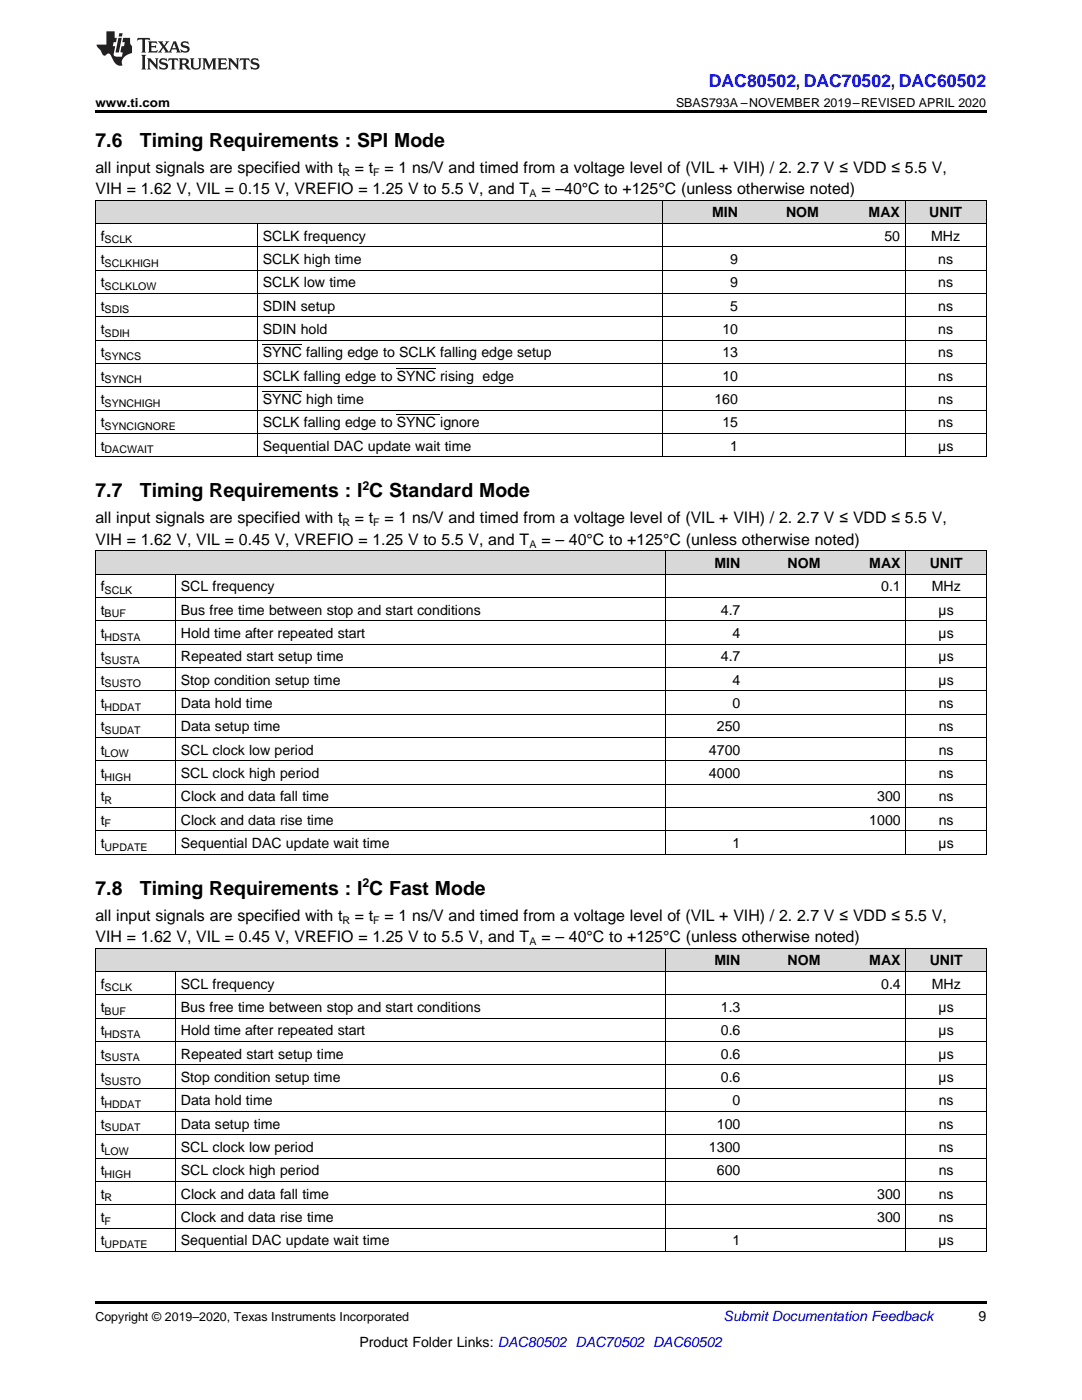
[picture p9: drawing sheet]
<svg xmlns="http://www.w3.org/2000/svg" width="216mm" height="279mm" viewBox="0 0 216 279" stroke-linecap="round" stroke-linejoin="round" font-family="sans-serif">
<defs><g id="words">
<g font-size="3.9">
<text x="19" y="29.3">7.6</text>
<text x="27.9" y="29.3">Timing Requirements : SPI Mode</text>
<text x="19" y="99.3">7.7</text>
<text x="27.9" y="99.3">Timing Requirements : I C Standard Mode</text>
<text x="19" y="178.6">7.8</text>
<text x="27.9" y="178.6">Timing Requirements : I C Fast Mode</text>
</g>
<text font-size="3.5" fill="#00f" x="141.4" y="17.3">DAC80502, DAC70502, DAC60502</text>
<g font-size="3.2">
<text x="19" y="34.4">all input signals are specified with t</text>
<text x="70.8" y="34.4">= t = 1 ns/V and timed from a voltage level of (VIL + VIH) / 2. 2.7 V ≤ VDD ≤ 5.5 V,</text>
<text x="19" y="38.7">VIH = 1.62 V, VIL = 0.15 V, VREFIO = 1.25 V to 5.5 V, and T</text>
<text x="108" y="38.7">= –40°C to +125°C (unless otherwise noted)</text>
<text x="19" y="104.4">all input signals are specified with t</text>
<text x="70.8" y="104.4">= t = 1 ns/V and timed from a voltage level of (VIL + VIH) / 2. 2.7 V ≤ VDD ≤ 5.5 V,</text>
<text x="19" y="108.7">VIH = 1.62 V, VIL = 0.45 V, VREFIO = 1.25 V to 5.5 V, and T</text>
<text x="108" y="108.7">= – 40°C to +125°C (unless otherwise noted)</text>
<text x="19" y="183.7">all input signals are specified with t</text>
<text x="70.8" y="183.7">= t = 1 ns/V and timed from a voltage level of (VIL + VIH) / 2. 2.7 V ≤ VDD ≤ 5.5 V,</text>
<text x="19" y="188">VIH = 1.62 V, VIL = 0.45 V, VREFIO = 1.25 V to 5.5 V, and T</text>
<text x="108" y="188">= – 40°C to +125°C (unless otherwise noted)</text>
</g>
<g font-size="2.8">
<text x="142.1" y="43.4">MIN</text>
<text x="156.8" y="43.4">NOM</text>
<text x="173.3" y="43.4">MAX</text>
<text x="185.4" y="43.4">UNIT</text>
<text x="20.1" y="48">f</text>
<text x="20.1" y="52.7">t</text>
<text x="52.4" y="48">SCLK frequency</text>
<text x="52.4" y="52.7">SCLK high time</text>
<text x="145.7" y="52.7">9</text>
<text x="176.5" y="48">50</text>
<text x="185.8" y="48">MHz</text>
<text x="187.2" y="52.7">ns</text>
<text x="20.1" y="57.3">t</text>
<text x="52.4" y="57.3">SCLK low time</text>
<text x="145.7" y="57.3">9</text>
<text x="187.2" y="57.3">ns</text>
<text x="20.1" y="62">t</text>
<text x="52.4" y="62">SDIN setup</text>
<text x="145.7" y="62">5</text>
<text x="187.2" y="62">ns</text>
<text x="20.1" y="66.6">t</text>
<text x="20.1" y="71.3">t</text>
<text x="52.4" y="66.6">SDIN hold</text>
<text x="52.4" y="71.3">SYNC falling edge to SCLK falling edge setup</text>
<text x="144.1" y="66.6">10</text>
<text x="144.1" y="71.3">13</text>
<text x="187.2" y="66.6">ns</text>
<text x="187.2" y="71.3">ns</text>
<text x="20.1" y="76">t</text>
<text x="52.4" y="76">SCLK falling edge to SYNC rising edge</text>
<text x="144.1" y="76">10</text>
<text x="187.2" y="76">ns</text>
<text x="20.1" y="80.6">t</text>
<text x="52.4" y="80.6">SYNC high time</text>
<text x="142.6" y="80.6">160</text>
<text x="187.2" y="80.6">ns</text>
<text x="20.1" y="85.3">t</text>
<text x="20.1" y="89.9">t</text>
<text x="52.4" y="85.3">SCLK falling edge to SYNC ignore</text>
<text x="52.4" y="89.9">Sequential DAC update wait time</text>
<text x="144.1" y="85.3">15</text>
<text x="145.7" y="89.9">1</text>
<text x="187.2" y="85.3">ns</text>
<text x="187.2" y="89.9">µs</text>
<text x="142.6" y="113.3">MIN</text>
<text x="157.2" y="113.3">NOM</text>
<text x="173.5" y="113.3">MAX</text>
<text x="185.5" y="113.3">UNIT</text>
<text x="20.1" y="118">f</text>
<text x="36.1" y="118">SCL frequency</text>
<text x="175.8" y="118">0.1</text>
<text x="185.9" y="118">MHz</text>
<text x="20.1" y="122.7">t</text>
<text x="36.1" y="122.7">Bus free time between stop and start conditions</text>
<text x="143.8" y="122.7">4.7</text>
<text x="187.3" y="122.7">µs</text>
<text x="20.1" y="127.3">t</text>
<text x="20.1" y="132">t</text>
<text x="36.1" y="127.3">Hold time after repeated start</text>
<text x="36.1" y="132">Repeated start setup time</text>
<text x="143.8" y="132">4.7</text>
<text x="146.2" y="127.3">4</text>
<text x="187.3" y="127.3">µs</text>
<text x="187.3" y="132">µs</text>
<text x="20.1" y="136.6">t</text>
<text x="36.1" y="136.6">Stop condition setup time</text>
<text x="146.2" y="136.6">4</text>
<text x="187.3" y="136.6">µs</text>
<text x="20.1" y="141.3">t</text>
<text x="36.1" y="141.3">Data hold time</text>
<text x="146.2" y="141.3">0</text>
<text x="187.3" y="141.3">ns</text>
<text x="20.1" y="145.9">t</text>
<text x="36.1" y="145.9">Data setup time</text>
<text x="143.1" y="145.9">250</text>
<text x="187.3" y="145.9">ns</text>
<text x="20.1" y="150.6">t</text>
<text x="20.1" y="155.3">t</text>
<text x="36.1" y="150.6">SCL clock low period</text>
<text x="36.1" y="155.3">SCL clock high period</text>
<text x="141.5" y="150.6">4700</text>
<text x="141.5" y="155.3">4000</text>
<text x="187.3" y="150.6">ns</text>
<text x="187.3" y="155.3">ns</text>
<text x="20.1" y="159.9">t</text>
<text x="36.1" y="159.9">Clock and data fall time</text>
<text x="175" y="159.9">300</text>
<text x="187.3" y="159.9">ns</text>
<text x="20.1" y="164.6">t</text>
<text x="36.1" y="164.6">Clock and data rise time</text>
<text x="173.5" y="164.6">1000</text>
<text x="187.3" y="164.6">ns</text>
<text x="20.1" y="169.2">t</text>
<text x="36.1" y="169.2">Sequential DAC update wait time</text>
<text x="146.2" y="169.2">1</text>
<text x="187.3" y="169.2">µs</text>
<text x="20.1" y="197.3">f</text>
<text x="36.1" y="197.3">SCL frequency</text>
<text x="142.6" y="192.7">MIN</text>
<text x="157.2" y="192.7">NOM</text>
<text x="173.5" y="192.7">MAX</text>
<text x="175.8" y="197.3">0.4</text>
<text x="185.5" y="192.7">UNIT</text>
<text x="185.9" y="197.3">MHz</text>
<text x="20.1" y="202">t</text>
<text x="36.1" y="202">Bus free time between stop and start conditions</text>
<text x="143.8" y="202">1.3</text>
<text x="187.3" y="202">µs</text>
<text x="20.1" y="206.6">t</text>
<text x="36.1" y="206.6">Hold time after repeated start</text>
<text x="143.8" y="206.6">0.6</text>
<text x="187.3" y="206.6">µs</text>
<text x="20.1" y="211.3">t</text>
<text x="20.1" y="215.9">t</text>
<text x="36.1" y="211.3">Repeated start setup time</text>
<text x="36.1" y="215.9">Stop condition setup time</text>
<text x="143.8" y="211.3">0.6</text>
<text x="143.8" y="215.9">0.6</text>
<text x="187.3" y="211.3">µs</text>
<text x="187.3" y="215.9">µs</text>
<text x="20.1" y="220.6">t</text>
<text x="36.1" y="220.6">Data hold time</text>
<text x="146.2" y="220.6">0</text>
<text x="187.3" y="220.6">ns</text>
<text x="20.1" y="225.2">t</text>
<text x="36.1" y="225.2">Data setup time</text>
<text x="143.1" y="225.2">100</text>
<text x="187.3" y="225.2">ns</text>
<text x="20.1" y="229.9">t</text>
<text x="36.1" y="229.9">SCL clock low period</text>
<text x="141.5" y="229.9">1300</text>
<text x="187.3" y="229.9">ns</text>
<text x="20.1" y="234.6">t</text>
<text x="20.1" y="239.2">t</text>
<text x="36.1" y="234.6">SCL clock high period</text>
<text x="36.1" y="239.2">Clock and data fall time</text>
<text x="143.1" y="234.6">600</text>
<text x="175" y="239.2">300</text>
<text x="187.3" y="234.6">ns</text>
<text x="187.3" y="239.2">ns</text>
<text x="20.1" y="243.9">t</text>
<text x="36.1" y="243.9">Clock and data rise time</text>
<text x="175" y="243.9">300</text>
<text x="187.3" y="243.9">ns</text>
<text x="20.1" y="248.5">t</text>
<text x="36.1" y="248.5">Sequential DAC update wait time</text>
<text x="146.2" y="248.5">1</text>
<text x="187.3" y="248.5">µs</text>
<text x="195.3" y="263.6">9</text>
<text x="71.7" y="268.9">Product Folder Links: DAC80502 DAC70502 DAC60502</text>
</g>
<text font-size="2.8" fill="#0000c8" x="144.4" y="263.6">Submit Documentation Feedback</text>
<g font-size="2.5">
<text x="19" y="21.4">www.ti.com</text>
<text x="134.9" y="21.4">SBAS793A –NOVEMBER 2019–REVISED APRIL 2020</text>
<text x="72.3" y="97.7">2</text>
<text x="72.3" y="177">2</text>
<text x="19" y="263.6">Copyright © 2019–2020, Texas Instruments Incorporated</text>
</g>
<g font-size="2.1">
<text x="68.3" y="35.1">R</text>
<text x="74.5" y="35.1">F</text>
<text x="105.7" y="39.3">A</text>
<text x="20.9" y="48.6">SCLK</text>
<text x="20.9" y="53.2">SCLKHIGH</text>
<text x="20.9" y="57.9">SCLKLOW</text>
<text x="20.9" y="62.5">SDIS</text>
<text x="20.9" y="67.2">SDIH</text>
<text x="20.9" y="71.9">SYNCS</text>
<text x="20.9" y="76.5">SYNCH</text>
<text x="20.9" y="81.2">SYNCHIGH</text>
<text x="20.9" y="85.8">SYNCIGNORE</text>
<text x="20.9" y="90.5">DACWAIT</text>
<text x="68.3" y="105.1">R</text>
<text x="74.5" y="105.1">F</text>
<text x="105.7" y="109.3">A</text>
<text x="20.9" y="118.6">SCLK</text>
<text x="20.9" y="123.2">BUF</text>
<text x="20.9" y="127.9">HDSTA</text>
<text x="20.9" y="132.5">SUSTA</text>
<text x="20.9" y="137.2">SUSTO</text>
<text x="20.9" y="141.9">HDDAT</text>
<text x="20.9" y="146.5">SUDAT</text>
<text x="20.9" y="151.2">LOW</text>
<text x="20.9" y="155.8">HIGH</text>
<text x="20.9" y="160.5">R</text>
<text x="20.9" y="165.1">F</text>
<text x="20.9" y="169.8">UPDATE</text>
<text x="68.3" y="184.4">R</text>
<text x="74.5" y="184.4">F</text>
<text x="105.7" y="188.6">A</text>
<text x="20.9" y="197.9">SCLK</text>
<text x="20.9" y="202.5">BUF</text>
<text x="20.9" y="207.2">HDSTA</text>
<text x="20.9" y="211.8">SUSTA</text>
<text x="20.9" y="216.5">SUSTO</text>
<text x="20.9" y="221.2">HDDAT</text>
<text x="20.9" y="225.8">SUDAT</text>
<text x="20.9" y="230.5">LOW</text>
<text x="20.9" y="235.1">HIGH</text>
<text x="20.9" y="239.8">R</text>
<text x="20.9" y="244.4">F</text>
<text x="20.9" y="249.1">UPDATE</text>
</g>
</g></defs>
<g fill="#d8d8d8">
<path d="M19 189.3h16v4.6h-16z"/>
<path d="M35 189.3h97.8v4.6h-97.8z"/>
<path d="M132.8 189.3h16v4.6h-16z"/>
<path d="M148.8 189.3h16v4.6h-16z"/>
<path d="M164.8 189.3h16v4.6h-16z"/>
<path d="M180.8 189.3h16v4.6h-16z"/>
<path d="M19 110h16v4.6h-16z"/>
<path d="M35 110h97.8v4.6h-97.8z"/>
<path d="M132.8 110h16v4.6h-16z"/>
<path d="M148.8 110h16v4.6h-16z"/>
<path d="M164.8 110h16v4.6h-16z"/>
<path d="M180.8 110h16v4.6h-16z"/>
<path d="M19 40h32.4v4.6h-32.4z"/>
<path d="M51.4 40h80.8v4.6h-80.8z"/>
<path d="M132.2 40h16.1v4.6h-16.1z"/>
<path d="M148.3 40h16.2v4.6h-16.2z"/>
<path d="M164.5 40h16.2v4.6h-16.2z"/>
<path d="M180.7 40h16.1v4.6h-16.1z"/>
</g>
<path d="M19 22h177.8v.5h-177.8zM19 259.7h177.8v.5h-177.8z" fill="#000"/>
<g fill="none" stroke="#000" stroke-width=".2">
<path d="M19 39.9h177.8M19.1 40v51.2M132.1 40v51.2M180.6 40v51.2M196.8 40v51.2M19 58.5h177.8M19 53.9h177.8M19 49.2h177.8M19 44.6h177.8M51.3 44.6v46.6M19 77.2h177.8M19 72.5h177.8"/>
<path d="M19 67.9h177.8M19 63.2h177.8M19 91.1h177.8M19 86.5h177.8M19 81.8h177.8M19 119.2h177.8M19 114.6h177.8M19 109.9h177.8M19.1 110v60.5M35 114.6v55.9M132.8 110v60.5M180.8 110v60.5"/>
<path d="M196.8 110v60.5M19 137.8h177.8M19 133.2h177.8M19 128.5h177.8M19 123.9h177.8M19 156.5h177.8M19 151.8h177.8M19 147.2h177.8M19 142.5h177.8M19 170.4h177.8M19 165.8h177.8M19 161.1h177.8"/>
<path d="M19 198.5h177.8M19 193.9h177.8M19 189.2h177.8M19.1 189.3v60.5M35 193.9v55.9M132.8 189.3v60.5M180.8 189.3v60.5M196.8 189.3v60.5M19 217.2h177.8M19 212.5h177.8M19 207.8h177.8M19 203.2h177.8"/>
<path d="M19 235.8h177.8M19 231.1h177.8M19 226.5h177.8M19 221.8h177.8M19 249.7h177.8M19 245.1h177.8M19 240.4h177.8"/>
</g>
<g fill="#231f20">
<path d="M27.5 7.6l-.1 .5 .4-.2h.6v.1v2.1l-.2 .4h1l-.3-.4v-2.1l.1-.1h.5l.5 .2-.2-.5zM29.5 8.3l.2 .3v1.5l-.2 .4h1.8l.2-.6a1.04 1.04 0 0 1-1.3 .2v-.7h.6l.3 .2v-.6l-.3 .2h-.6v-.6l.8-.1 .4 .3-.2-.5zM31.5 8.3l.9 1.1-.9 1.1h.8l-.2-.2 .5-.7 .4 .7-.2 .2h1.5l-.1-.2 .1-.4h.9l.1 .4-.2 .2h1l-.3-.3-.7-1.9h-.5l-.9 2-.8-1 .9-1h-.8l.1 .3-.3 .5-.4-.6 .2-.2zM34.7 8.6l.4 1h-.7zM36.3 8.4a.63 .63 0 0 0-.2 .7 .63 .63 0 0 0 .6 .4l.6 .2 .1 .2a.75 .75 0 0 1-.7 .4 .75 .75 0 0 1-.6-.5l.1 .7 .1-.1a1.11 1.11 0 0 0 1.5-.6 1.13 1.13 0 0 0-1.2-.8l-.1-.4a1.04 1.04 0 0 1 1.2 .2l-.2-.5-.1 .1-.5-.2zM28.2 10.9l.2 .4v2.2l-.2 .4h1l-.3-.4v-2.2l.3-.4zM29.3 11.6l.3 .4v1.5l-.3 .4h.8l-.2-.4v-1.3l1.5 1.7v-1.9l.2-.4h-.7l.2 .4v.9l-1.1-1.3zM32 11.8a.62 .62 0 0 0-.2 .7 .62 .62 0 0 0 .6 .4l.6 .1 .1 .3a.76 .76 0 0 1-.7 .3 .76 .76 0 0 1-.6-.4l.1 .7 .1-.1a1.11 1.11 0 0 0 1.5-.6 1.13 1.13 0 0 0-1.2-.8l-.1-.4a1.04 1.04 0 0 1 1.2 .2l-.2-.6-.1 .1-.5-.1zM33.7 11.6l-.2 .6a.61 .61 0 0 1 .8-.3v1.6l-.2 .4h.9l-.2-.4v-1.6a.63 .63 0 0 1 .8 .3l-.2-.6zM35.6 11.6l.3 .4v1.5l-.3 .4h1l-.2-.2v-.8l.5 .2a.76 .76 0 0 0 1.2 .7l-1-1a.58 .58 0 0 0 .6-.5 .58 .58 0 0 0-.5-.6zM36.4 11.9h.1a.45 .45 0 0 1 .5 .1 .45 .45 0 0 1 .1 .5l-.7 .2zM37.9 11.6l.2 .2a2.17 2.17 0 0 0 .3 1.9 .99 .99 0 0 0 1.6-.6v-1.1l.2-.4h-.7l.2 .2a1.92 1.92 0 0 1-.2 1.8 .6 .6 0 0 1-.9-.5v-1.1l.2-.4zM40.4 11.6l.2 .4v1.5l-.2 .4h.7l-.2-.4v-1.4l.8 1.8 .8-1.8v1.4l-.2 .4h.9l-.2-.4v-1.5l.2-.4h-.8l-.6 1.5-.6-1.5zM43.4 11.6l.2 .4v1.5l-.2 .4h1.8l.2-.6a1.04 1.04 0 0 1-1.3 .1v-.6h.5l.4 .2v-.6l-.4 .2h-.5v-.7h.8l.3 .3-.1-.6zM45.5 11.6l.2 .4v1.5l-.2 .4h.7l-.2-.4v-1.3l1.5 1.7v-1.9l.2-.4h-.7l.2 .4v.9l-1.1-1.3zM47.9 11.6l-.1 .6a.61 .61 0 0 1 .8-.3v1.6l-.3 .4h1l-.3-.4 .1-1.6a.63 .63 0 0 1 .7 .3l-.1-.6zM50.2 11.8a.62 .62 0 0 0-.2 .7 .62 .62 0 0 0 .6 .4l.6 .1 .2 .3a.76 .76 0 0 1-.8 .3 .76 .76 0 0 1-.6-.4l.1 .7 .2-.1a1.11 1.11 0 0 0 1.5-.6 1.13 1.13 0 0 0-1.3-.8l-.1-.4a1.04 1.04 0 0 1 1.2 .2l-.1-.6-.2 .1-.5-.1z"/>
<path d="M21.2 6.3v2.6h-1.9l.1 .4 .7 .9a.91 .91 0 0 0 1 .8 .56 .56 0 0 1 .5-.3 .56 .56 0 0 1 .5 .3l.4 .8a1.53 1.53 0 0 0 1.9 1.2 1.54 1.54 0 0 1 1-2.1l.9-.3v-1.4a1.52 1.52 0 0 1-.3-1.6h-1.4l-.2 .8h.5l-.2 .8h-.4l-.2 1v.2l.4 .1-.2 .8a1.93 1.93 0 0 1-1.6-.3l.3-1.8h-.5l.2-.8h.4l.2-.8h-.4v-1.3zM23.6 7.6l-.6 2.9h.7l.6-2.9zM23.8 6.6l-.1 .7h.6l.2-.7z"/>
</g>
<path d="M52.4 78.1h7.9M52.4 68.8h7.9M79.2 73.5h7.8M79.2 82.8h8.6" fill="none" stroke="#000" stroke-width=".2"/>
<use href="#words"/>
</svg>
